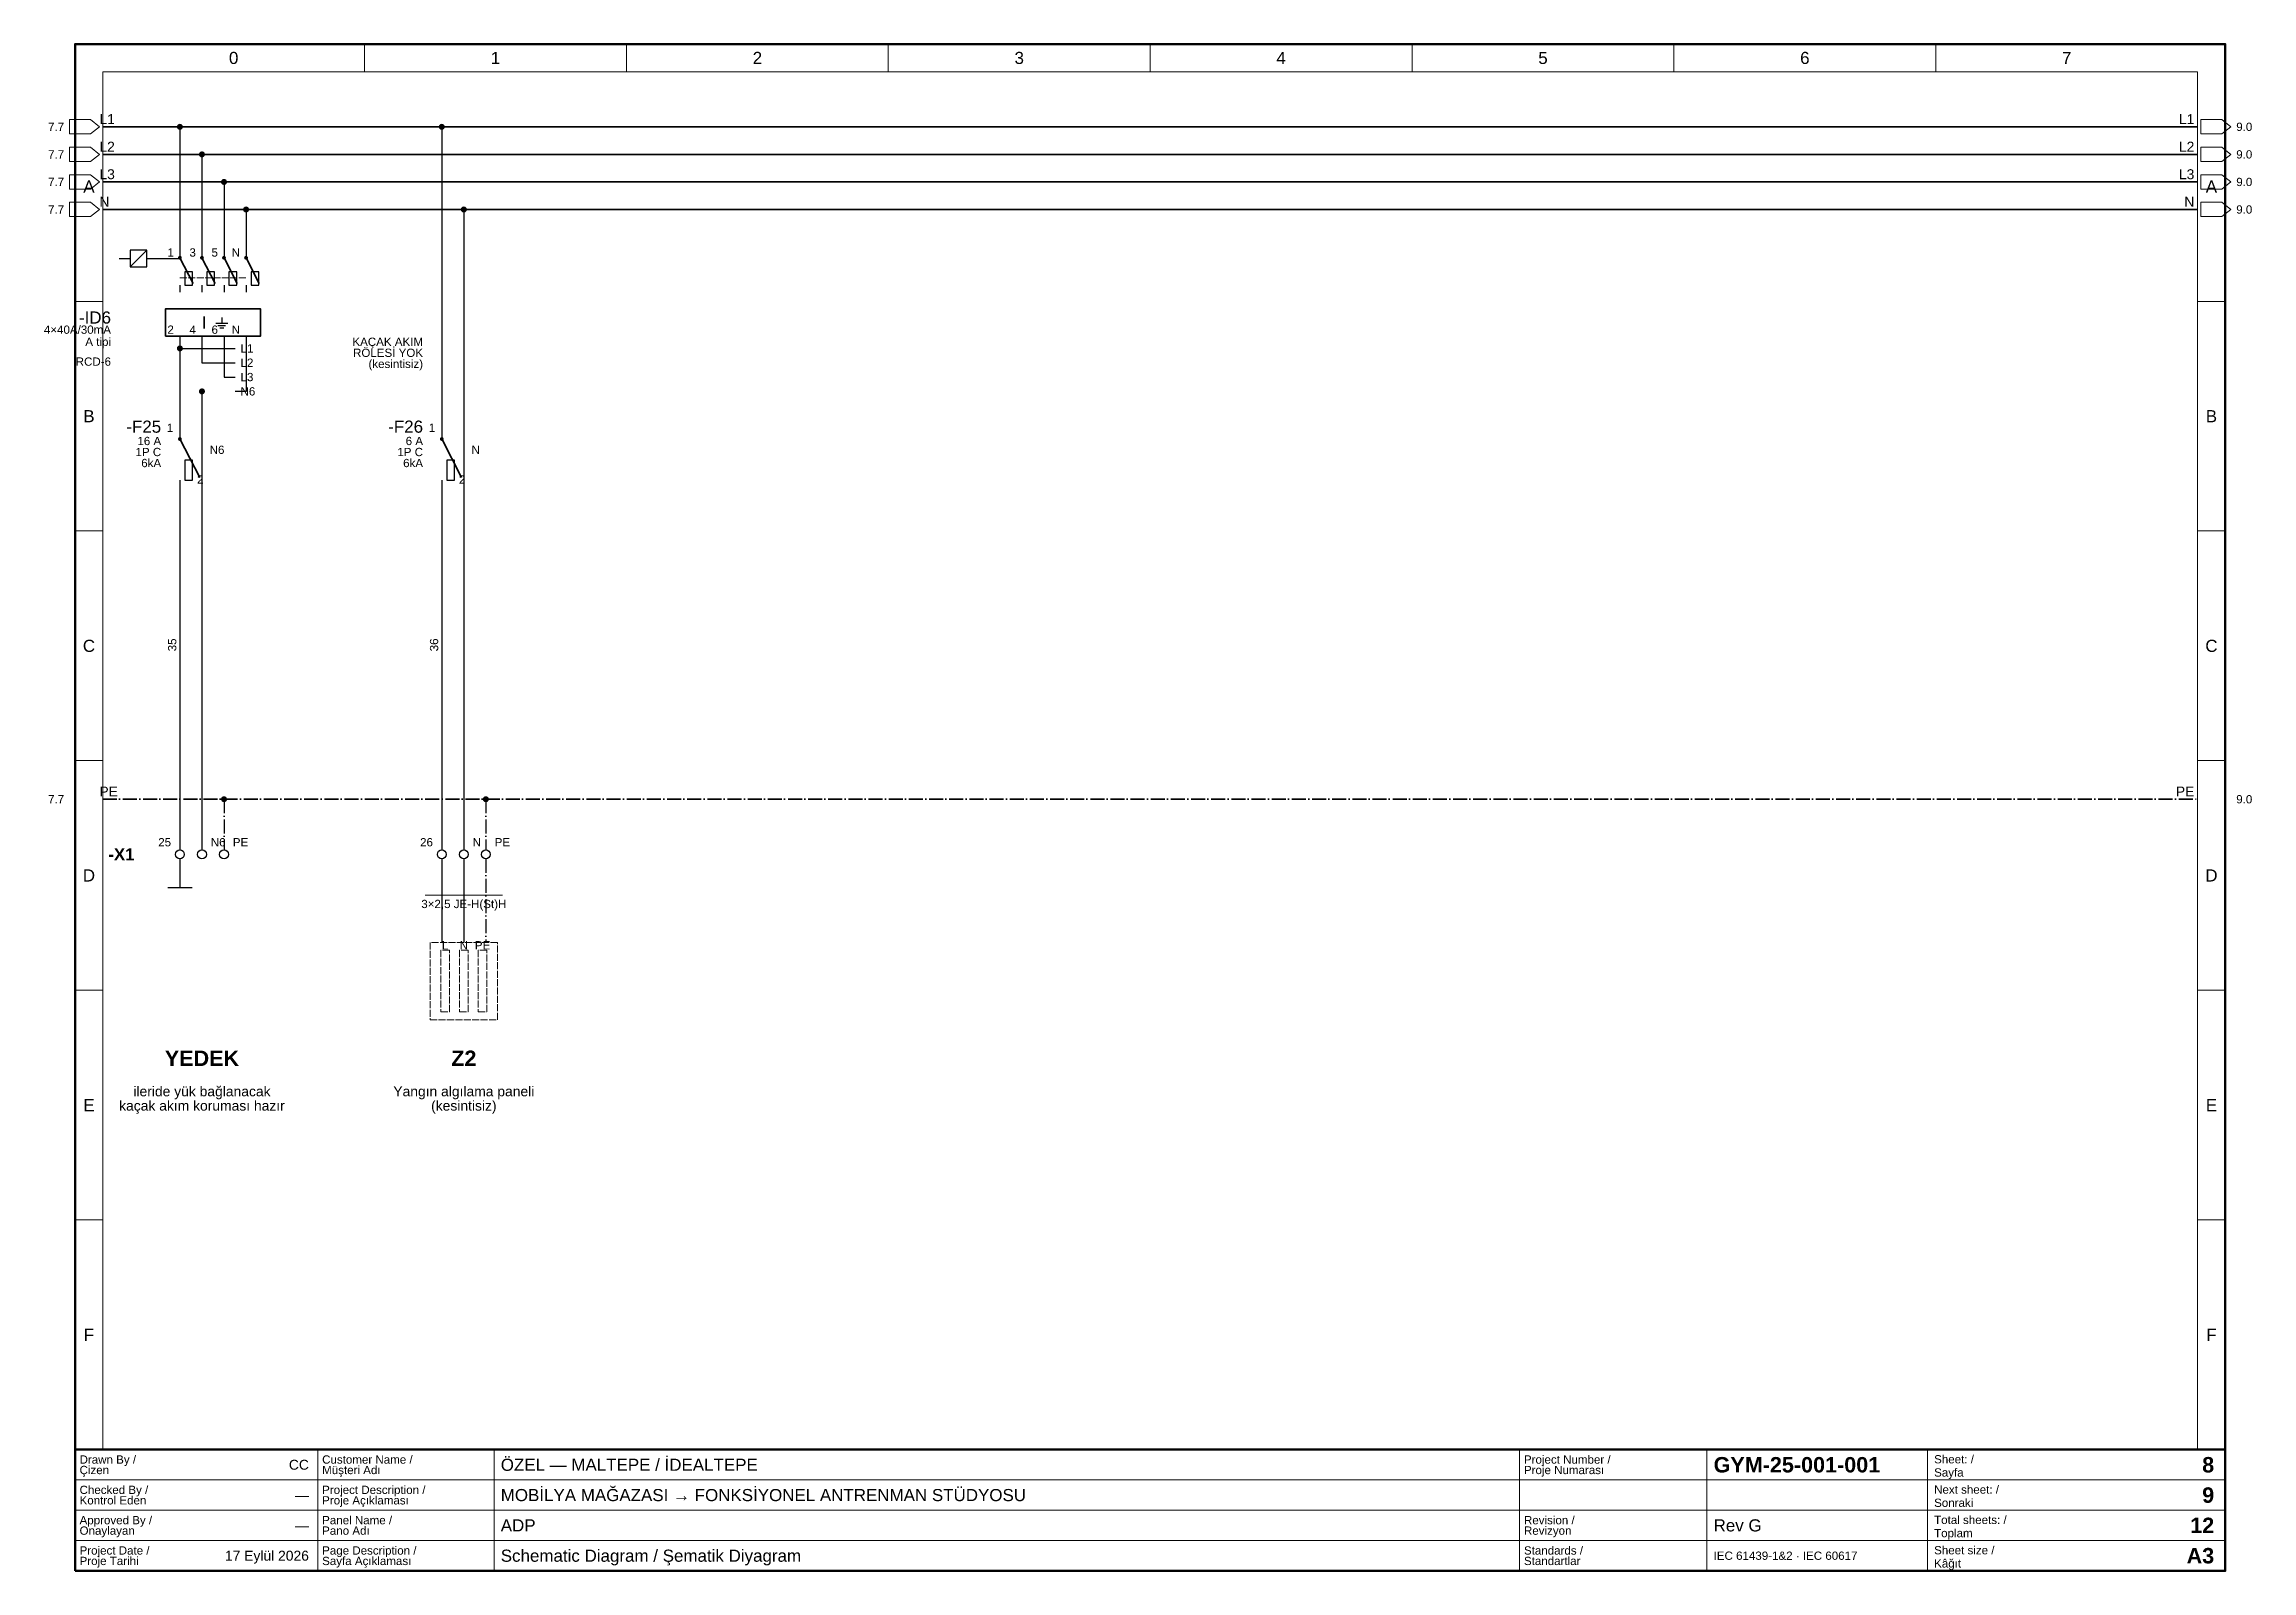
# Paper-space layout '08 Schematic Diagram - Şematik Diyagram' of a CAD drawing. Header units: millimetres. Extents: x 14 to 415, y 10 to 287.
import ezdxf
from ezdxf.enums import TextEntityAlignment as Align

# ---------------------------------------------------------------- set-up
doc = ezdxf.new("R2010")
doc.units = ezdxf.units.MM
doc.linetypes.add('DASHDOT', pattern=[3.556, 2.54, -0.508, 0, -0.508])
doc.linetypes.add('DASHED', pattern=[1.524, 1.27, -0.254])
for name, color, linetype, lineweight in [('E-SEMA-ANTET', 7, 'Continuous', 50), ('E-SEMA-KLEMENS', 7, 'Continuous', 25), ('E-SEMA-PE', 7, 'DASHDOT', 35), ('E-SEMA-RAY', 7, 'Continuous', 35), ('E-SEMA-SEMBOL', 7, 'Continuous', 35), ('E-SEMA-TEL', 7, 'Continuous', 25), ('E-SEMA-YAZI', 7, 'Continuous', 18), ('E-SEMA-YUK', 8, 'DASHED', 18), ('E-SEMA-ZON', 8, 'Continuous', 18)]:
    doc.layers.add(name, color=color, linetype=linetype, lineweight=lineweight)
doc.styles.add('GYM', font='arial.ttf')
doc.styles.add('GYM-B', font='arialbd.ttf')

psp = doc.layouts.new('08 Schematic Diagram - Şematik Diyagram')

# ---------------------------------------------------------------- hatches: boundary and pattern name
at = {"layer": 'E-SEMA-SEMBOL'}
h = psp.add_hatch(color=7, dxfattribs=at)
edge = h.paths.add_edge_path()
edge.add_arc((39, 272), 0.55, 0, 360)
h = psp.add_hatch(color=7, dxfattribs=at)
edge = h.paths.add_edge_path()
edge.add_arc((86.5, 272), 0.55, 0, 360)
h = psp.add_hatch(color=7, dxfattribs=at)
edge = h.paths.add_edge_path()
edge.add_arc((43, 267), 0.55, 0, 360)
h = psp.add_hatch(color=7, dxfattribs=at)
edge = h.paths.add_edge_path()
edge.add_arc((47, 262), 0.55, 0, 360)
h = psp.add_hatch(color=7, dxfattribs=at)
edge = h.paths.add_edge_path()
edge.add_arc((51, 257), 0.55, 0, 360)
h = psp.add_hatch(color=7, dxfattribs=at)
edge = h.paths.add_edge_path()
edge.add_arc((90.5, 257), 0.55, 0, 360)
h = psp.add_hatch(color=7, dxfattribs=at)
edge = h.paths.add_edge_path()
edge.add_arc((39, 248.24), 0.35, 0, 360)
h = psp.add_hatch(color=7, dxfattribs=at)
edge = h.paths.add_edge_path()
edge.add_arc((43, 248.24), 0.35, 0, 360)
h = psp.add_hatch(color=7, dxfattribs=at)
edge = h.paths.add_edge_path()
edge.add_arc((47, 248.24), 0.35, 0, 360)
h = psp.add_hatch(color=7, dxfattribs=at)
edge = h.paths.add_edge_path()
edge.add_arc((51, 248.24), 0.35, 0, 360)
h = psp.add_hatch(color=7, dxfattribs=at)
edge = h.paths.add_edge_path()
edge.add_arc((39, 231.8), 0.55, 0, 360)
h = psp.add_hatch(color=7, dxfattribs=at)
edge = h.paths.add_edge_path()
edge.add_arc((43, 224), 0.55, 0, 360)
h = psp.add_hatch(color=7, dxfattribs=at)
edge = h.paths.add_edge_path()
edge.add_arc((39, 215.36), 0.35, 0, 360)
h = psp.add_hatch(color=7, dxfattribs=at)
edge = h.paths.add_edge_path()
edge.add_arc((86.5, 215.36), 0.35, 0, 360)
h = psp.add_hatch(color=7, dxfattribs=at)
edge = h.paths.add_edge_path()
edge.add_arc((47, 150), 0.55, 0, 360)
h = psp.add_hatch(color=7, dxfattribs=at)
edge = h.paths.add_edge_path()
edge.add_arc((94.5, 150), 0.55, 0, 360)

# ---------------------------------------------------------------- linework, layer by layer
at = {"layer": 'E-SEMA-ANTET', "lineweight": 18}
for p, q in [((64, 10), (64, 32)), ((96, 10), (96, 32)), ((282, 10), (282, 32)), ((316, 10), (316, 32)), ((356, 10), (356, 32)), ((20, 26.5), (410, 26.5)), ((20, 21), (410, 21)), ((20, 15.5), (410, 15.5))]:
    psp.add_line(p, q, dxfattribs=at)
at = {"layer": 'E-SEMA-ANTET', "lineweight": 70}
psp.add_lwpolyline([(20, 10), (410, 10), (410, 287), (20, 287)], close=True, dxfattribs=at)
at = {"layer": 'E-SEMA-ANTET', "lineweight": 50}
psp.add_lwpolyline([(20, 10), (410, 10), (410, 32), (20, 32)], close=True, dxfattribs=at)
at = {"layer": 'E-SEMA-KLEMENS', "lineweight": 25}
for centre in [(39, 140), (43, 140), (47, 140), (86.5, 140), (90.5, 140), (94.5, 140)]:
    psp.add_circle(centre, 0.8, dxfattribs=at)
at = {"layer": 'E-SEMA-PE', "linetype": 'DASHDOT', "lineweight": 35}
psp.add_line((25, 150), (405, 150), dxfattribs=at)
at = {"layer": 'E-SEMA-PE', "linetype": 'DASHDOT', "lineweight": 25}
for p, q in [((47, 150), (47, 140.8)), ((94.5, 150), (94.5, 140.8)), ((94.5, 139.2), (94.5, 124))]:
    psp.add_line(p, q, dxfattribs=at)
at = {"layer": 'E-SEMA-RAY', "lineweight": 35}
for p, q in [((25, 272), (405, 272)), ((25, 267), (405, 267)), ((25, 262), (405, 262)), ((25, 257), (405, 257))]:
    psp.add_line(p, q, dxfattribs=at)
at = {"layer": 'E-SEMA-RAY', "lineweight": 25}
for p, q in [((39, 231.8), (49, 231.8)), ((43, 229.2), (49, 229.2)), ((47, 226.6), (49, 226.6)), ((51, 224), (49, 224))]:
    psp.add_line(p, q, dxfattribs=at)
at = {"layer": 'E-SEMA-SEMBOL', "lineweight": 18}
psp.add_line((30, 246.6), (33, 249.6), dxfattribs=at)
at = {"layer": 'E-SEMA-SEMBOL', "lineweight": 35}
for p, q in [((39, 248.24), (41.4, 243.6)), ((43, 248.24), (45.4, 243.6)), ((47, 248.24), (49.4, 243.6)), ((51, 248.24), (53.4, 243.6)), ((39, 215.36), (42.6, 208.4)), ((86.5, 215.36), (90.1, 208.4))]:
    psp.add_line(p, q, dxfattribs=at)
at = {"layer": 'E-SEMA-SEMBOL', "linetype": 'DASHED', "lineweight": 18}
psp.add_line((39, 244.6), (51, 244.6), dxfattribs=at)
at = {"layer": 'E-SEMA-SEMBOL', "lineweight": 25}
for p, q in [((45.5, 236.4), (47.7, 236.4)), ((46.6, 237.4), (46.6, 236.4)), ((45.9, 235.95), (47.3, 235.95)), ((46.25, 235.5), (46.95, 235.5)), ((36.8, 134), (41.2, 134))]:
    psp.add_line(p, q, dxfattribs=at)
for points in [[(30, 246.6), (33, 246.6), (33, 249.6), (30, 249.6)], [(39.9, 243.28), (41.3, 243.28), (41.3, 245.68), (39.9, 245.68)], [(43.9, 243.28), (45.3, 243.28), (45.3, 245.68), (43.9, 245.68)], [(47.9, 243.28), (49.3, 243.28), (49.3, 245.68), (47.9, 245.68)], [(51.9, 243.28), (53.3, 243.28), (53.3, 245.68), (51.9, 245.68)], [(39.9, 207.92), (41.3, 207.92), (41.3, 211.52), (39.9, 211.52)], [(87.4, 207.92), (88.8, 207.92), (88.8, 211.52), (87.4, 211.52)]]:
    psp.add_lwpolyline(points, close=True, dxfattribs=at)
at = {"layer": 'E-SEMA-SEMBOL', "lineweight": 35}
psp.add_lwpolyline([(36.4, 234), (53.6, 234), (53.6, 239), (36.4, 239)], close=True, dxfattribs=at)
at = {"layer": 'E-SEMA-TEL', "lineweight": 25}
for p, q in [((39, 272), (39, 250)), ((86.5, 272), (86.5, 218)), ((43, 267), (43, 250)), ((47, 262), (47, 250)), ((51, 257), (51, 250)), ((90.5, 257), (90.5, 140.8)), ((39, 250), (39, 248.24)), ((43, 250), (43, 248.24)), ((47, 250), (47, 248.24)), ((51, 250), (51, 248.24)), ((28, 248.1), (30, 248.1)), ((33, 248.1), (39, 248.1)), ((39, 243.28), (39, 242)), ((43, 243.28), (43, 242)), ((47, 243.28), (47, 242)), ((51, 243.28), (51, 242)), ((39, 234), (39, 232.4)), ((39, 234), (39, 231.8)), ((43, 234), (43, 232.4)), ((43, 234), (43, 229.2)), ((47, 234), (47, 232.4)), ((47, 234), (47, 226.6)), ((51, 234), (51, 232.4)), ((51, 234), (51, 224)), ((39, 231.8), (39, 218)), ((43, 224), (43, 140.8)), ((39, 218), (39, 215.36)), ((86.5, 218), (86.5, 215.36)), ((39, 207.92), (39, 206)), ((39, 206), (39, 140.8)), ((86.5, 207.92), (86.5, 206)), ((86.5, 206), (86.5, 140.8)), ((39, 139.2), (39, 134)), ((86.5, 139.2), (86.5, 124)), ((90.5, 139.2), (90.5, 124))]:
    psp.add_line(p, q, dxfattribs=at)
at = {"layer": 'E-SEMA-YAZI', "lineweight": 13}
psp.add_line((83.5, 132.6), (97.5, 132.6), dxfattribs=at)
at = {"layer": 'E-SEMA-YAZI', "lineweight": 18}
for points in [[(19, 270.7), (22.8, 270.7), (24.4, 272), (22.8, 273.3), (19, 273.3)], [(405.6, 270.7), (409.4, 270.7), (411, 272), (409.4, 273.3), (405.6, 273.3)], [(19, 265.7), (22.8, 265.7), (24.4, 267), (22.8, 268.3), (19, 268.3)], [(405.6, 265.7), (409.4, 265.7), (411, 267), (409.4, 268.3), (405.6, 268.3)], [(19, 260.7), (22.8, 260.7), (24.4, 262), (22.8, 263.3), (19, 263.3)], [(405.6, 260.7), (409.4, 260.7), (411, 262), (409.4, 263.3), (405.6, 263.3)], [(19, 255.7), (22.8, 255.7), (24.4, 257), (22.8, 258.3), (19, 258.3)], [(405.6, 255.7), (409.4, 255.7), (411, 257), (409.4, 258.3), (405.6, 258.3)]]:
    psp.add_lwpolyline(points, close=True, dxfattribs=at)
at = {"layer": 'E-SEMA-YUK', "linetype": 'DASHED', "lineweight": 18}
psp.add_lwpolyline([(84.4, 110), (96.6, 110), (96.6, 124), (84.4, 124)], close=True, dxfattribs=at)
at = {"layer": 'E-SEMA-YUK', "lineweight": 18}
for points in [[(86.3, 111.4), (87.9, 111.4), (87.9, 122.6), (86.3, 122.6)], [(89.7, 111.4), (91.3, 111.4), (91.3, 122.6), (89.7, 122.6)], [(93.1, 111.4), (94.7, 111.4), (94.7, 122.6), (93.1, 122.6)]]:
    psp.add_lwpolyline(points, close=True, dxfattribs=at)
at = {"layer": 'E-SEMA-ZON', "lineweight": 18}
for p, q in [((72.5, 282), (72.5, 287)), ((120, 282), (120, 287)), ((167.5, 282), (167.5, 287)), ((215, 282), (215, 287)), ((262.5, 282), (262.5, 287)), ((310, 282), (310, 287)), ((357.5, 282), (357.5, 287)), ((20, 240.33), (25, 240.33)), ((405, 240.33), (410, 240.33)), ((20, 198.67), (25, 198.67)), ((405, 198.67), (410, 198.67)), ((20, 157), (25, 157)), ((405, 157), (410, 157)), ((20, 115.33), (25, 115.33)), ((405, 115.33), (410, 115.33)), ((20, 73.67), (25, 73.67)), ((405, 73.67), (410, 73.67)), ((72.5, 32), (72.5, 32)), ((120, 32), (120, 32)), ((167.5, 32), (167.5, 32)), ((215, 32), (215, 32)), ((262.5, 32), (262.5, 32)), ((310, 32), (310, 32)), ((357.5, 32), (357.5, 32))]:
    psp.add_line(p, q, dxfattribs=at)
psp.add_lwpolyline([(25, 32), (405, 32), (405, 282), (25, 282)], close=True, dxfattribs=at)

# ---------------------------------------------------------------- texts
at = {"layer": 'E-SEMA-ANTET'}
for s, height, style, p in [('Çizen', 1.5, 'GYM', (20.8, 28.3)), ('Drawn By /', 1.5, 'GYM', (20.8, 30.2)), ('Customer Name /', 1.5, 'GYM', (64.8, 30.2)), ('Müşteri Adı', 1.5, 'GYM', (64.8, 28.3)), ('ÖZEL — MALTEPE / İDEALTEPE', 2.2, 'GYM', (97.2, 29.25)), ('Project Number /', 1.5, 'GYM', (282.8, 30.2)), ('Proje Numarası', 1.5, 'GYM', (282.8, 28.3)), ('GYM-25-001-001', 2.8, 'GYM-B', (317.2, 29.25)), ('Sheet: /', 1.5, 'GYM', (357.2, 30.25)), ('Sayfa', 1.5, 'GYM', (357.2, 27.85)), ('Checked By /', 1.5, 'GYM', (20.8, 24.7)), ('Project Description /', 1.5, 'GYM', (64.8, 24.7)), ('MOBİLYA MAĞAZASI → FONKSİYONEL ANTRENMAN STÜDYOSU', 2.2, 'GYM', (97.2, 23.75)), ('Next sheet: /', 1.5, 'GYM', (357.2, 24.75)), ('Approved By /', 1.5, 'GYM', (20.8, 19.2)), ('Kontrol Eden', 1.5, 'GYM', (20.8, 22.8)), ('Proje Açıklaması', 1.5, 'GYM', (64.8, 22.8)), ('Panel Name /', 1.5, 'GYM', (64.8, 19.2)), ('Revision /', 1.5, 'GYM', (282.8, 19.2)), ('Total sheets: /', 1.5, 'GYM', (357.2, 19.25)), ('Sonraki', 1.5, 'GYM', (357.2, 22.35)), ('Onaylayan', 1.5, 'GYM', (20.8, 17.3)), ('Pano Adı', 1.5, 'GYM', (64.8, 17.3)), ('ADP', 2.2, 'GYM', (97.2, 18.25)), ('Revizyon', 1.5, 'GYM', (282.8, 17.3)), ('Rev G', 2.2, 'GYM', (317.2, 18.25)), ('Toplam', 1.5, 'GYM', (357.2, 16.85)), ('Project Date /', 1.5, 'GYM', (20.8, 13.7)), ('Proje Tarihi', 1.5, 'GYM', (20.8, 11.8)), ('Sayfa Açıklaması', 1.5, 'GYM', (64.8, 11.8)), ('Page Description /', 1.5, 'GYM', (64.8, 13.7)), ('Schematic Diagram / Şematik Diyagram', 2.2, 'GYM', (97.2, 12.75)), ('Standards /', 1.5, 'GYM', (282.8, 13.7)), ('Standartlar', 1.5, 'GYM', (282.8, 11.8)), ('IEC 61439-1&2 · IEC 60617', 1.5, 'GYM', (317.2, 12.75)), ('Sheet size /', 1.5, 'GYM', (357.2, 13.75)), ('Kâğıt', 1.5, 'GYM', (357.2, 11.35))]:
    psp.add_text(s, height=height, dxfattribs=dict(at, style=style)).set_placement(p, align=Align.MIDDLE_LEFT)
for s, height, style, p in [('CC', 1.8, 'GYM', (62.4, 29.25)), ('8', 2.8, 'GYM-B', (408, 29.25)), ('9', 2.8, 'GYM-B', (408, 23.75)), ('—', 1.8, 'GYM', (62.4, 23.75)), ('—', 1.8, 'GYM', (62.4, 18.25)), ('12', 2.8, 'GYM-B', (408, 18.25)), ('17 Eylül 2026', 1.8, 'GYM', (62.4, 12.75)), ('A3', 2.8, 'GYM-B', (408, 12.75))]:
    psp.add_text(s, height=height, dxfattribs=dict(at, style=style)).set_placement(p, align=Align.MIDDLE_RIGHT)
at = {"layer": 'E-SEMA-SEMBOL', "style": 'GYM'}
psp.add_text('I', height=2.2, dxfattribs=at).set_placement((43.4, 236.5), align=Align.MIDDLE_CENTER)
at = {"layer": 'E-SEMA-YAZI', "style": 'GYM'}
for s, height, p in [('7.7', 1.5, (18, 272)), ('L1', 1.8, (404.4, 273.4)), ('L2', 1.8, (404.4, 268.4)), ('7.7', 1.5, (18, 267)), ('L3', 1.8, (404.4, 263.4)), ('7.7', 1.5, (18, 262)), ('7.7', 1.5, (18, 257)), ('N', 1.8, (404.4, 258.4)), ('1', 1.5, (37.9, 249.2)), ('3', 1.5, (41.9, 249.2)), ('5', 1.5, (45.9, 249.2)), ('N', 1.5, (49.9, 249.2)), ('-ID6', 2.2, (26.5, 237.4)), ('4×40A/30mA', 1.5, (26.5, 235.2)), ('A tipi', 1.5, (26.5, 233)), ('2', 1.5, (37.9, 235.2)), ('4', 1.5, (41.9, 235.2)), ('6', 1.5, (45.9, 235.2)), ('N', 1.5, (49.9, 235.2)), ('KAÇAK AKIM', 1.5, (83.1, 233)), ('RCD-6', 1.5, (26.5, 229.4)), ('RÖLESİ YOK', 1.5, (83.1, 231)), ('(kesintisiz)', 1.5, (83.1, 229)), ('-F25', 2.2, (35.6, 217.6)), ('1', 1.5, (37.8, 217.4)), ('-F26', 2.2, (83.1, 217.6)), ('1', 1.5, (85.3, 217.4)), ('1P C', 1.5, (35.6, 213)), ('16 A', 1.5, (35.6, 215)), ('1P C', 1.5, (83.1, 213)), ('6 A', 1.5, (83.1, 215)), ('6kA', 1.5, (35.6, 211)), ('6kA', 1.5, (83.1, 211)), ('PE', 1.8, (404.4, 151.4)), ('7.7', 1.5, (18, 150)), ('25', 1.5, (37.4, 142.2)), ('26', 1.5, (84.9, 142.2))]:
    psp.add_text(s, height=height, dxfattribs=at).set_placement(p, align=Align.MIDDLE_RIGHT)
at = {"layer": 'E-SEMA-YAZI'}
for s, height, style, p in [('L1', 1.8, 'GYM', (24.4, 273.4)), ('9.0', 1.5, 'GYM', (412, 272)), ('L2', 1.8, 'GYM', (24.4, 268.4)), ('L3', 1.8, 'GYM', (24.4, 263.4)), ('9.0', 1.5, 'GYM', (412, 267)), ('9.0', 1.5, 'GYM', (412, 262)), ('N', 1.8, 'GYM', (24.4, 258.4)), ('9.0', 1.5, 'GYM', (412, 257)), ('L1', 1.5, 'GYM', (50, 231.8)), ('L2', 1.5, 'GYM', (50, 229.2)), ('L3', 1.5, 'GYM', (50, 226.6)), ('N6', 1.5, 'GYM', (50, 224)), ('N6', 1.5, 'GYM', (44.4, 213.4)), ('N', 1.5, 'GYM', (91.9, 213.4)), ('2', 1.5, 'GYM', (42.1, 208)), ('2', 1.5, 'GYM', (89.6, 208)), ('PE', 1.8, 'GYM', (24.4, 151.4)), ('9.0', 1.5, 'GYM', (412, 150)), ('-X1', 2.2, 'GYM-B', (26, 140)), ('N6', 1.5, 'GYM', (44.6, 142.2)), ('PE', 1.5, 'GYM', (48.6, 142.2)), ('N', 1.5, 'GYM', (92.1, 142.2)), ('PE', 1.5, 'GYM', (96.1, 142.2))]:
    psp.add_text(s, height=height, dxfattribs=dict(at, style=style)).set_placement(p, align=Align.MIDDLE_LEFT)
at = {"layer": 'E-SEMA-YAZI', "style": 'GYM'}
for s, p in [('35', (37.6, 178)), ('36', (85.1, 178))]:
    psp.add_text(s, height=1.5, rotation=90, dxfattribs=at).set_placement(p, align=Align.MIDDLE_CENTER)
at = {"layer": 'E-SEMA-YAZI'}
for s, height, style, p in [('3×2,5 JE-H(St)H', 1.5, 'GYM', (90.5, 131)), ('YEDEK', 2.8, 'GYM-B', (43, 103)), ('Z2', 2.8, 'GYM-B', (90.5, 103)), ('ileride yük bağlanacak', 1.8, 'GYM', (43, 97)), ('Yangın algılama paneli', 1.8, 'GYM', (90.5, 97)), ('kaçak akım koruması hazır', 1.8, 'GYM', (43, 94.4)), ('(kesintisiz)', 1.8, 'GYM', (90.5, 94.4))]:
    psp.add_text(s, height=height, dxfattribs=dict(at, style=style)).set_placement(p, align=Align.MIDDLE_CENTER)
at = {"layer": 'E-SEMA-YUK', "style": 'GYM'}
for s, p in [('L', (87.1, 123.5)), ('N', (90.5, 123.5)), ('PE', (93.9, 123.5))]:
    psp.add_text(s, height=1.5, dxfattribs=at).set_placement(p, align=Align.MIDDLE_CENTER)
at = {"layer": 'E-SEMA-ZON', "style": 'GYM'}
for s, p in [('0', (48.75, 284.5)), ('1', (96.25, 284.5)), ('2', (143.75, 284.5)), ('3', (191.25, 284.5)), ('4', (238.75, 284.5)), ('5', (286.25, 284.5)), ('6', (333.75, 284.5)), ('7', (381.25, 284.5)), ('A', (22.5, 261.17)), ('A', (407.5, 261.17)), ('B', (22.5, 219.5)), ('B', (407.5, 219.5)), ('C', (22.5, 177.83)), ('C', (407.5, 177.83)), ('D', (22.5, 136.17)), ('D', (407.5, 136.17)), ('E', (22.5, 94.5)), ('E', (407.5, 94.5)), ('F', (22.5, 52.83)), ('F', (407.5, 52.83))]:
    psp.add_text(s, height=2.2, dxfattribs=at).set_placement(p, align=Align.MIDDLE_CENTER)

doc.saveas('drawing.dxf')
